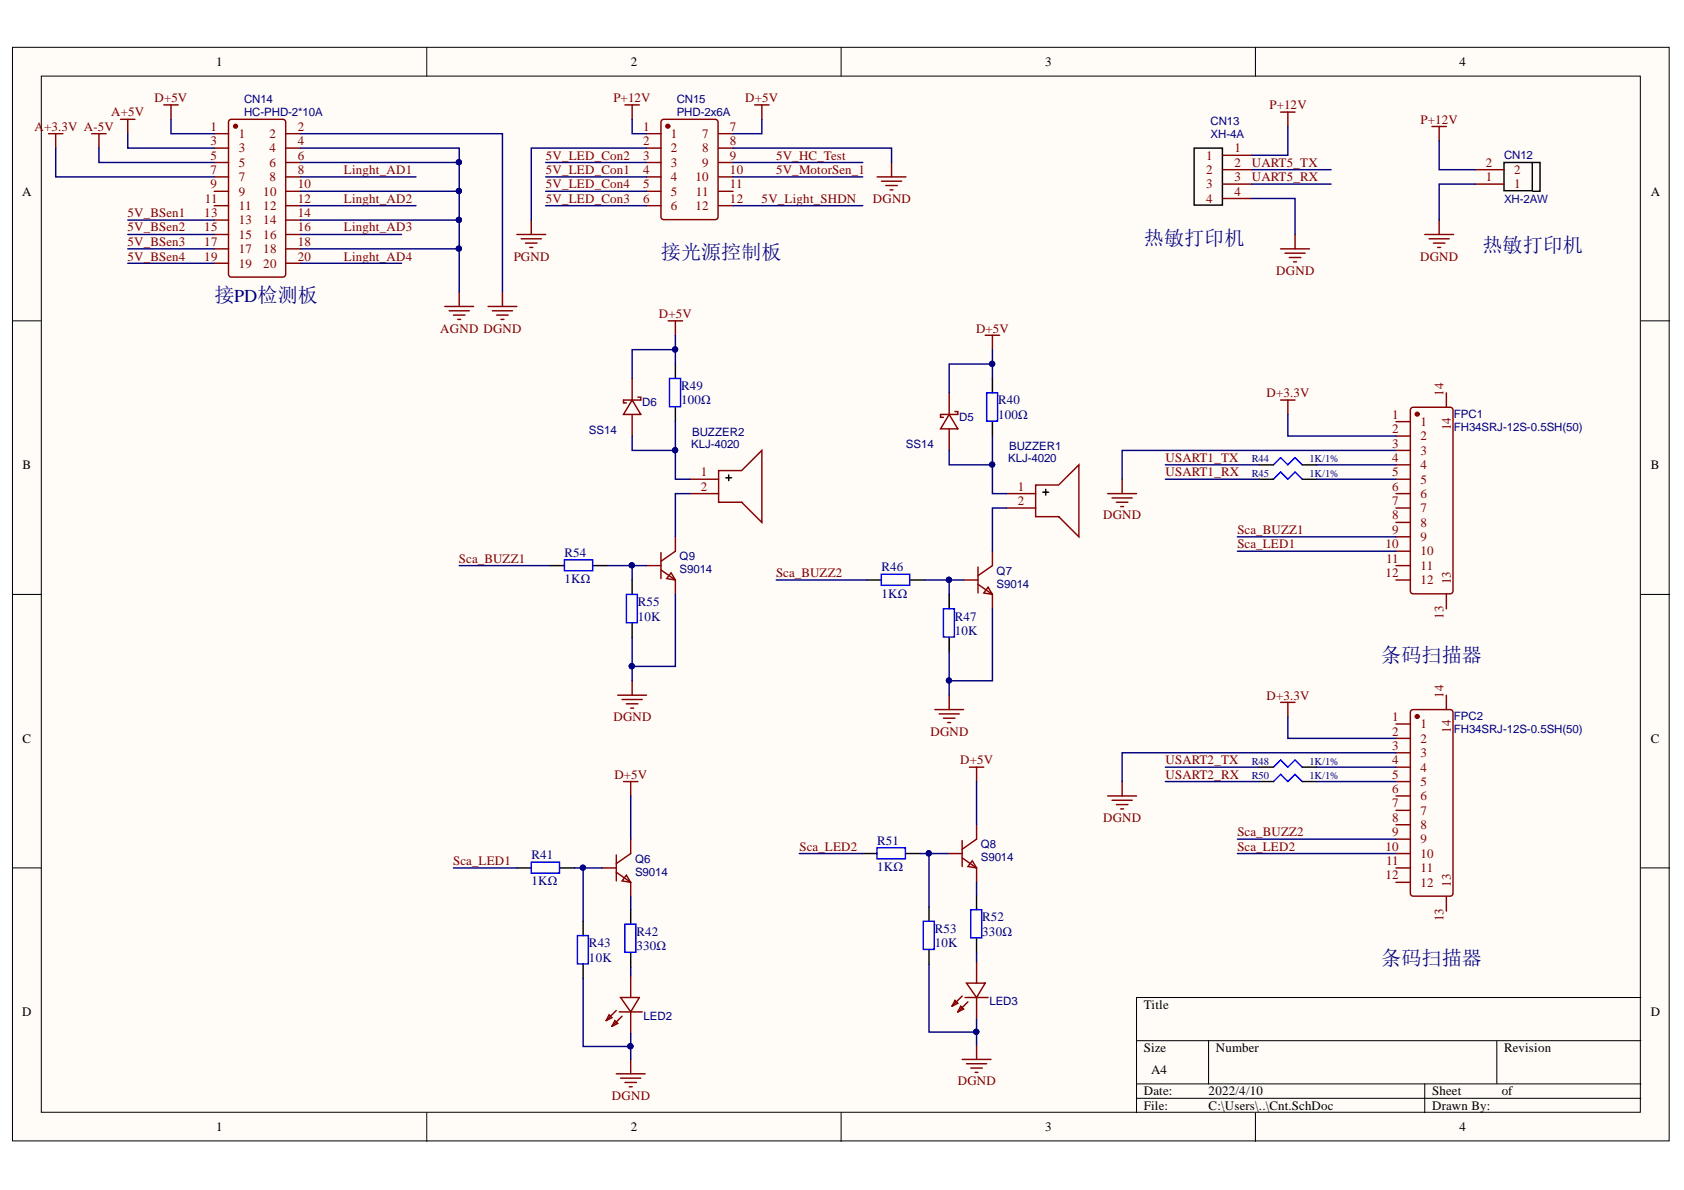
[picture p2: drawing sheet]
<svg xmlns="http://www.w3.org/2000/svg" width="297mm" height="210mm" viewBox="0 0 297 210" stroke-linecap="round" stroke-linejoin="round" font-family="sans-serif">
<defs><g id="words">
<g font-size="3.6" fill="#000080">
<text x="116.6" y="45.7">接光源控制板</text>
<text x="201.8" y="43.2">热敏打印机</text>
<text x="261.5" y="44.5">热敏打印机</text>
<text x="37.8" y="53.3">接PD检测板</text>
<text x="243.6" y="116.8">条码扫描器</text>
<text x="243.6" y="170.2">条码扫描器</text>
</g>
<g font-size="2.3">
<text x="38.2" y="11.7">1</text>
<text x="111.2" y="11.7">2</text>
<text x="184.3" y="11.7">3</text>
<text x="257.4" y="11.7">4</text>
<text x="3.9" y="34.5">A</text>
<text x="291.2" y="34.5">A</text>
<text x="4" y="82.8">B</text>
<text x="291.2" y="82.8">B</text>
<text x="4" y="131">C</text>
<text x="291.2" y="131">C</text>
<text x="3.9" y="179.3">D</text>
<text x="201.8" y="178">Title</text>
<text x="291.2" y="179.3">D</text>
<text x="201.8" y="185.6">Size</text>
<text x="214.5" y="185.6">Number</text>
<text x="265.3" y="185.6">Revision</text>
<text x="203" y="189.4">A4</text>
<text x="201.8" y="193.2">Date:</text>
<text x="201.8" y="195.8">File:</text>
<text x="213.2" y="193.2">2022/4/10</text>
<text x="213.2" y="195.8">C:\Users\..\Cnt.SchDoc</text>
<text x="252.6" y="193.2">Sheet</text>
<text x="252.6" y="195.8">Drawn By:</text>
<text x="264.9" y="193.2">of</text>
<text x="38.2" y="199.6">1</text>
<text x="111.2" y="199.6">2</text>
<text x="184.3" y="199.6">3</text>
<text x="257.4" y="199.6">4</text>
</g>
<g font-size="2.3" fill="#800000">
<text x="6.1" y="23.1">A</text>
<text x="7.8" y="23.1">+3.3V A-5V</text>
<text x="19.6" y="20.5">A+5V</text>
<text x="27.2" y="18">D+5V</text>
<text x="108.2" y="18">P+12V</text>
<text x="131.5" y="18">D+5V</text>
<text x="223.9" y="19.3">P+12V</text>
<text x="250.6" y="21.8">P+12V</text>
<text x="96.3" y="28.1">5V_LED_Con2</text>
<text x="136.9" y="28.1">5V_HC_Test</text>
<text x="220.8" y="29.4">UART5_TX</text>
<text x="60.7" y="30.7">Linght_AD1</text>
<text x="60.7" y="35.8">Linght_AD2</text>
<text x="96.3" y="33.2">5V_LED_Con4</text>
<text x="96.3" y="35.8">5V_LED_Con3</text>
<text x="96.3" y="30.7">5V_LED_Con1</text>
<text x="134.3" y="35.8">5V_Light_SHDN</text>
<text x="136.9" y="30.7">5V_MotorSen_1</text>
<text x="154" y="35.8">DGND</text>
<text x="220.8" y="31.9">UART5_RX</text>
<text x="22.5" y="38.3">5V_BSen1</text>
<text x="22.5" y="40.8">5V_BSen2</text>
<text x="60.7" y="40.8">Linght_AD3</text>
<text x="22.5" y="43.4">5V_BSen3</text>
<text x="22.5" y="46">5V_BSen4</text>
<text x="60.7" y="46">Linght_AD4</text>
<text x="90.6" y="46">PGND</text>
<text x="250.5" y="46">DGND</text>
<text x="225.1" y="48.5">DGND</text>
<text x="77.7" y="58.7">AGND DGND</text>
<text x="116.2" y="56.1">D+5V</text>
<text x="172.2" y="58.7">D+5V</text>
<text x="223.4" y="70.1">D+3.3V</text>
<text x="205.6" y="81.5">USART1_TX</text>
<text x="205.6" y="84">USART1_RX</text>
<text x="194.6" y="91.6">DGND</text>
<text x="218.3" y="94.2">Sca_BUZZ1</text>
<text x="81" y="99.2">Sca_BUZZ1</text>
<text x="136.9" y="101.8">Sca_BUZZ2</text>
<text x="218.3" y="96.7">Sca_LED1</text>
<text x="223.4" y="123.4">D+3.3V</text>
<text x="108.2" y="127.2">DGND</text>
<text x="164.1" y="129.7">DGND</text>
<text x="108.4" y="137.4">D+5V</text>
<text x="169.4" y="134.8">D+5V</text>
<text x="205.6" y="134.8">USART2_TX</text>
<text x="205.6" y="137.4">USART2_RX</text>
<text x="194.6" y="145">DGND</text>
<text x="218.3" y="147.5">Sca_BUZZ2</text>
<text x="79.9" y="152.6">Sca_LED1</text>
<text x="141" y="150">Sca_LED2</text>
<text x="218.3" y="150">Sca_LED2</text>
<text x="168.9" y="191.5">DGND</text>
<text x="107.9" y="194">DGND</text>
</g>
<g font-size="2.3" fill="#800">
<text x="37.1" y="23.1">1</text>
<text x="52.5" y="23.1">2</text>
<text x="113.4" y="23.1">1</text>
<text x="128.8" y="23.1">7</text>
<text x="37.1" y="25.6">3</text>
<text x="37.1" y="28.1">5</text>
<text x="42.1" y="24.3">1</text>
<text x="42.1" y="26.9">3</text>
<text x="42.1" y="29.4">5</text>
<text x="47.5" y="29.4">6</text>
<text x="47.5" y="26.9">4</text>
<text x="47.5" y="24.3">2</text>
<text x="52.5" y="28.1">6</text>
<text x="52.5" y="25.6">4</text>
<text x="113.4" y="25.6">2</text>
<text x="113.4" y="28.1">3</text>
<text x="118.4" y="24.3">1</text>
<text x="118.4" y="26.9">2</text>
<text x="118.4" y="29.4">3</text>
<text x="123.9" y="24.3">7</text>
<text x="123.9" y="26.9">8</text>
<text x="123.9" y="29.4">9</text>
<text x="128.8" y="25.6">8</text>
<text x="128.8" y="28.1">9</text>
<text x="212.8" y="28.1">1</text>
<text x="217.8" y="26.9">1</text>
<text x="217.8" y="29.4">2</text>
<text x="262.1" y="29.4">2</text>
<text x="36.1" y="35.8">11</text>
<text x="37.1" y="30.7">7</text>
<text x="37.1" y="33.2">9</text>
<text x="42.1" y="31.9">7</text>
<text x="42.1" y="34.5">9</text>
<text x="46.4" y="34.5">10</text>
<text x="47.5" y="31.9">8</text>
<text x="52.5" y="35.8">12</text>
<text x="52.5" y="33.2">10</text>
<text x="52.5" y="30.7">8</text>
<text x="113.4" y="30.7">4</text>
<text x="113.4" y="33.2">5</text>
<text x="113.4" y="35.8">6</text>
<text x="118.4" y="31.9">4</text>
<text x="118.4" y="34.5">5</text>
<text x="122.7" y="31.9">10</text>
<text x="122.8" y="34.5">11</text>
<text x="128.8" y="30.7">10</text>
<text x="128.8" y="33.2">11</text>
<text x="128.8" y="35.8">12</text>
<text x="212.8" y="30.7">2</text>
<text x="212.8" y="33.2">3</text>
<text x="212.8" y="35.8">4</text>
<text x="217.8" y="31.9">3</text>
<text x="217.8" y="34.5">4</text>
<text x="262.1" y="31.9">1</text>
<text x="267.1" y="33.2">1</text>
<text x="267.1" y="30.7">2</text>
<text x="36" y="38.3">13</text>
<text x="36" y="40.8">15</text>
<text x="42.1" y="37">11</text>
<text x="42.1" y="39.6">13</text>
<text x="46.4" y="39.6">14</text>
<text x="46.4" y="37">12</text>
<text x="52.5" y="40.8">16</text>
<text x="52.5" y="38.3">14</text>
<text x="118.4" y="37">6</text>
<text x="122.7" y="37">12</text>
<text x="36" y="43.4">17</text>
<text x="36" y="46">19</text>
<text x="42.1" y="42.1">15</text>
<text x="42.1" y="44.7">17</text>
<text x="42.1" y="47.2">19</text>
<text x="46.4" y="47.2">20</text>
<text x="46.4" y="44.7">18</text>
<text x="46.4" y="42.1">16</text>
<text x="52.5" y="46">20</text>
<text x="52.5" y="43.4">18</text>
<text x="254.6" y="69.8" transform="rotate(-90 254.6 69.8)">14</text>
<text x="245.6" y="73.9">1</text>
<text x="245.6" y="76.4">2</text>
<text x="250.6" y="75.1">1</text>
<text x="250.6" y="77.7">2</text>
<text x="255.9" y="75.9" transform="rotate(-90 255.9 75.9)">14</text>
<text x="245.6" y="78.9">3</text>
<text x="245.6" y="81.5">4</text>
<text x="250.6" y="80.2">3</text>
<text x="250.6" y="82.8">4</text>
<text x="123.6" y="86.6">2</text>
<text x="123.6" y="84">1</text>
<text x="179.5" y="89.1">2</text>
<text x="179.5" y="86.6">1</text>
<text x="245.6" y="84">5</text>
<text x="245.6" y="86.6">6</text>
<text x="245.6" y="89.1">7</text>
<text x="250.6" y="85.3">5</text>
<text x="250.6" y="87.8">6</text>
<text x="245.6" y="91.6">8</text>
<text x="245.6" y="94.2">9</text>
<text x="250.6" y="90.4">7</text>
<text x="250.6" y="92.9">8</text>
<text x="250.6" y="95.4">9</text>
<text x="244.4" y="96.7">10</text>
<text x="244.4" y="101.8">12</text>
<text x="244.5" y="99.2">11</text>
<text x="250.6" y="98">10</text>
<text x="250.6" y="100.5">11</text>
<text x="250.6" y="103">12</text>
<text x="255.9" y="103" transform="rotate(-90 255.9 103)">13</text>
<text x="254.6" y="109.2" transform="rotate(-90 254.6 109.2)">13</text>
<text x="254.6" y="123.2" transform="rotate(-90 254.6 123.2)">14</text>
<text x="245.6" y="127.2">1</text>
<text x="245.6" y="129.7">2</text>
<text x="250.6" y="128.5">1</text>
<text x="250.6" y="131">2</text>
<text x="255.9" y="129.2" transform="rotate(-90 255.9 129.2)">14</text>
<text x="245.6" y="132.3">3</text>
<text x="245.6" y="134.8">4</text>
<text x="245.6" y="137.4">5</text>
<text x="250.6" y="133.6">3</text>
<text x="250.6" y="136.1">4</text>
<text x="245.6" y="139.9">6</text>
<text x="245.6" y="142.4">7</text>
<text x="250.6" y="138.6">5</text>
<text x="250.6" y="141.2">6</text>
<text x="250.6" y="143.7">7</text>
<text x="245.6" y="145">8</text>
<text x="245.6" y="147.5">9</text>
<text x="250.6" y="146.2">8</text>
<text x="250.6" y="148.8">9</text>
<text x="244.4" y="150">10</text>
<text x="244.4" y="155.1">12</text>
<text x="244.5" y="152.6">11</text>
<text x="250.6" y="151.3">10</text>
<text x="250.6" y="153.8">11</text>
<text x="250.6" y="156.4">12</text>
<text x="255.9" y="156.4" transform="rotate(-90 255.9 156.4)">13</text>
<text x="254.6" y="162.5" transform="rotate(-90 254.6 162.5)">13</text>
</g>
<g font-size="2.3" fill="#000080">
<text x="120.1" y="68.8">R49</text>
<text x="120.1" y="71.3">100Ω</text>
<text x="176" y="71.3">R40</text>
<text x="176" y="73.9">100Ω</text>
<text x="99.6" y="98.2">R54</text>
<text x="155.5" y="100.8">R46</text>
<text x="99.6" y="102.8">1KΩ</text>
<text x="112.5" y="106.9">R55</text>
<text x="155.5" y="105.4">1KΩ</text>
<text x="112.5" y="109.5">10K</text>
<text x="168.4" y="109.5">R47</text>
<text x="168.4" y="112">10K</text>
<text x="154.7" y="149">R51</text>
<text x="93.7" y="151.6">R41</text>
<text x="154.7" y="153.6">1KΩ</text>
<text x="93.7" y="156.1">1KΩ</text>
<text x="103.9" y="167.1">R43</text>
<text x="112.3" y="165.1">R42</text>
<text x="112.3" y="167.6">330Ω</text>
<text x="164.9" y="164.6">R53</text>
<text x="164.9" y="167.1">10K</text>
<text x="173.3" y="162.5">R52</text>
<text x="173.3" y="165.1">330Ω</text>
<text x="103.9" y="169.6">10K</text>
</g>
<g font-size="2" fill="#000080">
<text x="43.1" y="18.3">CN14</text>
<text x="43.1" y="20.5">HC-PHD-2*10A</text>
<text x="119.4" y="18.3">CN15</text>
<text x="119.4" y="20.5">PHD-2x6A</text>
<text x="213.5" y="22.1">CN13</text>
<text x="213.5" y="24.3">XH-4A</text>
<text x="265.3" y="28">CN12</text>
<text x="265.3" y="35.8">XH-2AW</text>
<text x="113.3" y="71.7">D6</text>
<text x="103.9" y="76.5">SS14</text>
<text x="122.1" y="76.8">BUZZER2</text>
<text x="169.2" y="74.2">D5</text>
<text x="256.4" y="73.7">FPC1</text>
<text x="256.4" y="76">FH34SRJ-12S-0.5SH(50)</text>
<text x="121.9" y="79">KLJ-4020</text>
<text x="159.8" y="79">SS14</text>
<text x="177.8" y="81.6">KLJ-4020</text>
<text x="178" y="79.4">BUZZER1</text>
<text x="119.9" y="98.8">Q9</text>
<text x="119.9" y="101.1">S9014</text>
<text x="175.8" y="101.3">Q7</text>
<text x="175.8" y="103.6">S9014</text>
<text x="256.4" y="127">FPC2</text>
<text x="256.4" y="129.3">FH34SRJ-12S-0.5SH(50)</text>
<text x="173" y="149.6">Q8</text>
<text x="112" y="152.1">Q6</text>
<text x="112" y="154.4">S9014</text>
<text x="173" y="151.9">S9014</text>
<text x="113.5" y="179.9">LED2</text>
<text x="174.5" y="177.3">LED3</text>
</g>
<g font-size="1.9" fill="#000080">
<text x="220.8" y="81.6">R44</text>
<text x="231" y="81.6">1K/1%</text>
<text x="220.8" y="84.1">R45</text>
<text x="231" y="84.1">1K/1%</text>
<text x="220.8" y="134.9">R48</text>
<text x="220.8" y="137.4">R50</text>
<text x="231" y="134.9">1K/1%</text>
<text x="231" y="137.4">1K/1%</text>
</g>
</g></defs>
<g fill="#fffcf8" stroke="#000" stroke-width=".18">
<path d="M2.2 8.3h292.2v192.9h-292.2z"/>
<path d="M7.3 13.4h282v182.8h-282z"/>
</g>
<g fill="none" stroke="#000" stroke-width=".18">
<path d="M75.3 8.3v5.1M148.4 8.3v5.1M221.4 8.3v5.1M2.2 56.6h5.1M289.4 56.6h5.1M2.2 104.8h5.1M289.4 104.8h5.1M2.2 153.1h5.1M289.4 153.1h5.1M289.4 176h-88.9v20.3M75.3 196.3v5M148.4 196.3v5"/>
<path d="M200.5 183.6h88.9M200.5 191.2h88.9M200.5 193.7h88.9M213.2 183.6v7.6M221.4 196.3v5M251.3 191.2v5.1M264 183.6v7.6"/>
</g>
<g fill="none" stroke="#800000" stroke-width=".25">
<path d="M28.9 18.5h2.5M30.2 18.5v2.5M110.2 18.5h2.6M111.5 18.5v2.5M133.1 18.5h2.6M134.4 18.5v2.5M225.9 19.8h2.5M227.2 19.8v2.5M8.6 23.6h2.5M9.8 23.6v2.5M16.2 23.6h2.5M17.5 23.6v2.5"/>
<path d="M21.3 21h2.5M22.5 21v2.6M93.7 38.8v2.6M154.7 31.2h5.1M155.5 32h3.5M156.2 32.7h2.1M157 33.5h.5M157.3 28.7v2.5M252.6 22.3h2.5M253.9 22.3v2.6M253.9 38.8v2.6M78.5 54.1h5"/>
<path d="M79.2 54.8h3.6M80 55.6h2M80.7 56.3h.6M81 51.5v2.6M86.1 54.1h5.1M86.8 54.8h3.6M87.6 55.6h2M88.4 56.3h.5M88.6 51.5v2.6M91.2 41.4h5.1M91.9 42.1h3.6M92.7 42.9h2"/>
<path d="M93.5 43.6h.5M117.9 56.6h2.5M119.1 56.6v2.5M173.8 59.1h2.5M175.1 59.1v2.6M225.9 43.9h5.1M226.7 44.7h3.5M227.4 45.4h2M228.2 46.2h.5M228.4 41.4v2.5M251.3 41.4h5.1M252.1 42.1h3.5"/>
<path d="M252.8 42.9h2.1M253.6 43.6h.5M225.9 70.6h2.5M227.2 70.6v2.5M195.4 87.1h5.1M196.2 87.8h3.5M196.9 88.6h2M197.7 89.4h.5M197.9 84.5v2.6M109 122.6h5M109.7 123.4h3.6M110 137.9h2.5"/>
<path d="M110.5 124.1h2M111.2 137.9v2.5M111.2 124.9h.6M111.5 120.1v2.5M164.9 125.2h5.1M165.6 125.9h3.6M166.4 126.7h2M167.2 127.4h.5M167.4 122.6v2.6M171 135.3h2.5M172.3 135.3v2.6M197.9 137.9v2.5"/>
<path d="M225.9 123.9h2.5M227.2 123.9v2.5M195.4 140.4h5.1M196.2 141.2h3.5M196.9 141.9h2M197.7 142.7h.5M108.7 189.4h5.1M109.5 190.2h3.5M110.2 190.9h2.1M111 191.7h.5M111.2 186.9v2.5M169.7 186.9h5.1"/>
<path d="M170.5 187.6h3.5M171.2 188.4h2.1M172 189.2h.5M172.3 184.3v2.6"/>
</g>
<g fill="none" stroke="#800" stroke-width=".25">
<path d="M37.8 23.6h2.5M37.8 26.1h2.5M37.8 28.7h2.5M37.8 31.2h2.5M37.8 38.8h2.5M37.8 33.7h2.5M37.8 36.3h2.5M40.4 21.3l.4-.3h9.1l.4 .3 .1 27.1-.3 .4-9.3 .1-.4-.3zM50.5 23.6h2.5M50.5 26.1h2.5M50.5 28.7h2.5M50.5 31.2h2.5"/>
<path d="M50.5 38.8h2.5M50.5 33.7h2.5M50.5 36.3h2.5M114 23.6h2.6M114 26.1h2.6M114 28.7h2.6M114 31.2h2.6M114 33.7h2.6M114 36.3h2.6M116.7 21.3l.4-.3h9l.5 .3 .1 16.9-.3 .5h-9.3l-.4-.2zM126.8 23.6h2.5M126.8 26.1h2.5"/>
<path d="M126.8 28.7h2.5M126.8 31.2h2.5M126.8 33.7h2.5M126.8 36.3h2.5M215.7 32.5h5.1M215.7 29.9h5.1M215.7 27.4h5.1M215.7 35h5.1M260.2 32.5h5.1M260.2 29.9h5.1M37.8 46.4h2.5M37.8 43.9h2.5"/>
<path d="M37.8 41.4h2.5M50.5 46.4h2.5M50.5 43.9h2.5M50.5 41.4h2.5M111.5 70.6l1.5 2.5h-3zM111.5 66.8v3.8M111.5 73.1v3.8M112.5 70.1h.5v.5h-3v.5h.5M167.4 73.1l1.6 2.5h-3.1zM167.4 69.3v3.8M167.4 75.6v3.9M168.4 72.6h.6v.5h-3.1v.5h.5"/>
<path d="M246.2 74.4h2.6M246.2 76.9h2.6M246.2 79.5h2.6M248.8 72.1l.5-.3h6.5l.2 .1 .3 .4v31.9l-.1 .3-.4 .2h-6.5l-.5-.2v-.3zM255.1 69.3v2.5M114 99.8h2.6M116.6 97.5v4.6M119.1 94.7v2.5l-2.5 1.8M121.7 84.5h5.1M121.7 87.1h5.1M126.8 83h4l3.6-3.5v12.6l-3.6-3.5h-4zM175.1 97.2v2.6l-2.6 1.7"/>
<path d="M177.6 87.1h5.1M177.6 89.6h5.1M182.7 85.5h4l3.6-3.5v12.7l-3.6-3.6h-4zM246.2 82h2.6M246.2 84.5h2.6M246.2 87.1h2.6M246.2 89.6h2.6M246.2 92.1h2.6M246.2 94.7h2.6M246.2 97.2h2.6M246.2 99.8h2.6M116.6 100.5l2.5 1.8"/>
<path d="M118.4 101l.7 1.3-1.5-.2zM119.1 102.3v2.5M170 102.3h2.5M172.5 103.1l2.6 1.7M172.5 100v4.6M174.3 103.6l.8 1.2-1.6-.2zM175.1 104.8v2.6M246.2 102.3h2.6M255.1 104.8v2.6M246.2 127.7h2.6M246.2 130.2h2.6M246.2 132.8h2.6"/>
<path d="M246.2 135.3h2.6M246.2 137.9h2.6M248.8 125.4l.5-.2h6.5h.2l.3 .5v31.9l-.1 .2-.4 .3h-6.5l-.5-.3v-.2zM255.1 122.6v2.6M106.2 153.1h2.5M108.7 153.9l2.5 1.7M108.7 150.8v4.6M110.5 154.4l.7 1.2-1.5-.2zM111.2 148v2.6l-2.5 1.7M111.2 155.6v2.6M167.2 150.6h2.5M169.7 151.3l2.6 1.8"/>
<path d="M169.7 148.3v4.5M171.5 151.8l.8 1.3-1.6-.3zM172.3 145.5v2.5l-2.6 1.8M172.3 153.1v2.5M246.2 153.1h2.6M246.2 140.4h2.6M246.2 142.9h2.6M246.2 145.5h2.6M246.2 148h2.6M246.2 150.6h2.6M246.2 155.6h2.6M255.1 158.2v2.5"/>
<path d="M107.4 179l.5 .5-1 .5zM108.7 178.2l-1.8 1.8M109.2 178.5h4.1M109.5 176h3.3l-1.6 2.5zM109.7 179.3l-1.8 1.7M111.2 172.1v3.9M111.2 178.5v3.8M168.4 176.5l.6 .5-1.1 .5zM169.5 177.5l.5 .5-1 .5zM169.7 175.7l-1.8 1.8M170.2 176h4.1M170.5 173.4h3.3l-1.5 2.6z"/>
<path d="M170.7 176.7l-1.7 1.8M172.3 169.6v3.8M172.3 176v3.8M108.5 180l.5 .5-1.1 .5z"/>
</g>
<g fill="#800" stroke="#800" stroke-width=".25">
<circle cx="250" cy="73.1" r=".34"/>
<circle cx="250" cy="126.4" r=".34"/>
<circle cx="41.5" cy="22.3" r=".33"/>
<circle cx="117.8" cy="22.3" r=".34"/>
</g>
<g fill="none" stroke="#00f" stroke-width=".25">
<path d="M118.1 66.8h1.9v4.9h-1.9zM174 69.3h2v5h-2zM99.6 98.8h4.9v1.9h-4.9zM224.6 82l1.3-1.3 1.3 1.3 1.2-1.3 1.3 1.3M224.6 84.5l1.3-1.2 1.3 1.2 1.2-1.2 1.3 1.2M110.5 104.8h1.9v5h-1.9zM155.5 101.3h5v1.9h-5zM166.4 107.4h1.9v5h-1.9zM224.6 135.3l1.3-1.2 1.3 1.2 1.2-1.2 1.3 1.2M224.6 137.9l1.3-1.3 1.3 1.3 1.2-1.3 1.3 1.3M93.7 152.1h5v1.9h-5zM154.7 149.5h5v2h-5z"/>
<path d="M101.8 165h2v5h-2zM110.2 163h2v5h-2zM162.9 162.5h1.9v5h-1.9zM171.2 160.5h2v4.9h-2z"/>
</g>
<g fill="none" stroke="#000" stroke-width=".25">
<path d="M210.6 26.1h5v10.1h-5zM265.3 28.7h5v4.9h-5zM270.4 28.7h1.2v5h-1.2M119.1 64.2v2.6M119.1 71.8v2.6M175.1 66.8v2.5M175.1 74.4v2.5M97 99.8h2.6M104.6 99.8h2.6M128 84.3h1M128.5 83.8v1M183.9 86.8h1.1"/>
<path d="M184.5 86.3v1M222.1 82h2.5M222.1 84.5h2.5M229.7 82h2.5M229.7 84.5h2.5M111.5 102.3v2.5M111.5 109.9v2.6M152.9 102.3h2.6M160.6 102.3h2.5M167.4 104.8v2.6M167.4 112.5v2.5M222.1 135.3h2.5"/>
<path d="M222.1 137.9h2.5M229.7 135.3h2.5M229.7 137.9h2.5M91.2 153.1h2.5M98.8 153.1h2.5M152.2 150.6h2.5M159.8 150.6h2.5M163.9 160v2.5M172.3 157.9v2.6M102.9 162.5v2.5M102.9 170.1v2.6M111.2 160.5v2.5"/>
<path d="M111.2 168.1v2.5M163.9 167.6v2.5M172.3 165.5v2.6"/>
</g>
<g fill="none" stroke="#000080" stroke-width=".25">
<path d="M9.8 26.1v5.1h28M17.5 26.1v2.6h20.3M22.5 23.6v2.5h15.3M22.5 38.8h15.3M30.2 21v2.6h7.6M53 23.6h35.6v27.9M53 26.1h28v2.6h-28M53 33.7h28v17.8M53 31.2h20.4M53 36.3h20.4M53 38.8h28M81 28.7v5"/>
<path d="M96.3 28.7h17.7M96.3 31.2h17.7M96.3 36.3h17.7M96.3 33.7h17.7M111.5 21v2.6h2.5M114 26.1h-20.3v12.7M129.3 26.1h28v2.6M129.3 28.7h22.9M129.3 31.2h22.9M129.3 36.3h22.9M134.4 21v2.6h-5.1M220.8 35h7.6v6.4"/>
<path d="M220.8 29.9h14M220.8 32.5h14M227.2 22.3v5.1h-6.4M253.9 24.9v5h6.3M260.2 32.5h-6.3v6.3M22.5 43.9h15.3M22.5 46.4h15.3M22.5 41.4h15.3M53 43.9h28M53 46.4h17.8M53 41.4h17.8M119.1 59.1v5.1"/>
<path d="M111.5 76.9v2.6h7.6M119.1 61.7h-7.6v5.1M119.1 74.4v10.1h2.6M167.4 79.5v2.5h7.7M175.1 64.2h-7.7v5.1M175.1 76.9v10.2h2.5M175.1 61.7v5.1M227.2 73.1v3.8h19M246.2 79.5h-48.3v5M81 99.8h16M107.2 99.8h6.8M111.5 99.8v2.5"/>
<path d="M121.7 87.1h-2.6v7.6M177.6 89.6h-2.5v7.6M205.6 84.5h16.5M205.6 82h16.5M218.3 94.7h27.9M218.3 97.2h27.9M232.2 84.5h14M232.2 82h14M111.5 117.5v2.6M119.1 104.8v12.7h-7.6v-5M136.9 102.3h16M163.1 102.3h6.9"/>
<path d="M167.4 102.3v2.5M175.1 107.4v12.7h-7.7v-5.1M167.4 120.1v2.5M172.3 137.9v7.6M205.6 137.9h16.5M205.6 135.3h16.5M227.2 126.4v3.8h19M232.2 137.9h14M232.2 135.3h14M246.2 132.8h-48.3v5.1M80 153.1h11.2M101.3 153.1h4.9"/>
<path d="M102.9 153.1v9.4M111.2 140.4v7.6M111.2 158.2v2.3M141 150.6h11.2M162.3 150.6h4.9M163.9 150.6v9.4M172.3 155.6v2.3M218.3 148h27.9M218.3 150.6h27.9M102.9 172.7v11.9h8.3M111.2 170.6v1.5M163.9 170.1v11.9h8.4"/>
<path d="M172.3 179.8v4.5M172.3 168.1v1.5M111.2 182.3v4.6"/>
</g>
<g fill="#000080" stroke="#000080" stroke-width=".18">
<circle cx="80.9" cy="28.6" r=".46"/>
<circle cx="102.8" cy="153" r=".46"/>
<circle cx="111.2" cy="184.5" r=".47"/>
<circle cx="167.4" cy="102.3" r=".46"/>
<circle cx="167.4" cy="120" r=".46"/>
<circle cx="175" cy="81.9" r=".46"/>
<circle cx="175" cy="64.2" r=".46"/>
<circle cx="163.8" cy="150.5" r=".46"/>
<circle cx="172.2" cy="182" r=".46"/>
<circle cx="111.4" cy="99.7" r=".46"/>
<circle cx="111.4" cy="117.5" r=".47"/>
<circle cx="119.1" cy="79.4" r=".46"/>
<circle cx="119.1" cy="61.6" r=".46"/>
<circle cx="80.9" cy="33.7" r=".46"/>
<circle cx="80.9" cy="38.8" r=".47"/>
<circle cx="80.9" cy="43.8" r=".46"/>
</g>
<use href="#words"/>
</svg>
